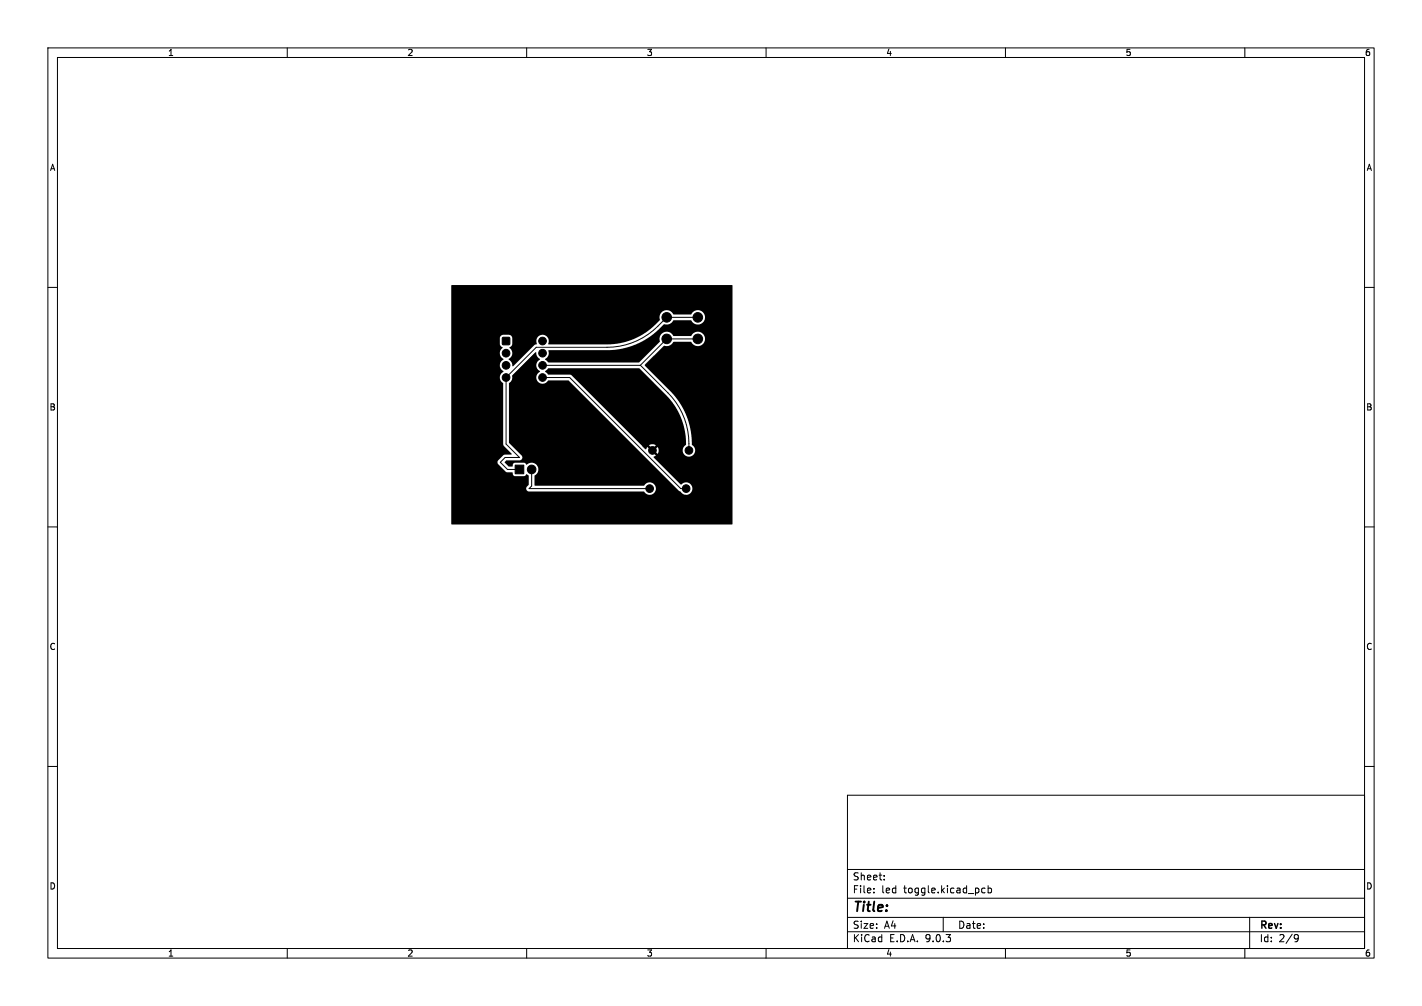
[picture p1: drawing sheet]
<svg xmlns="http://www.w3.org/2000/svg" width="297mm" height="210mm" viewBox="0 0 297 210" stroke-linecap="round" stroke-linejoin="round" font-family="sans-serif">
<defs><g id="words">
<text font-size="2.8" x="178" y="190.9">Title:</text>
<g font-size="2.1">
<text x="178" y="184">Sheet:</text>
<text x="178" y="186.7">File:</text>
<text x="184.1" y="186.7">led</text>
<text x="188.8" y="186.7">toggle.kicad_pcb</text>
<text x="178" y="196.9">KiCad</text>
<text x="178" y="194.1">Size:</text>
<text x="184.7" y="194.1">A4</text>
<text x="185.7" y="196.9">E.D.A.</text>
<text x="193.3" y="196.9">9.0.3</text>
<text x="200" y="194.1">Date:</text>
<text x="263" y="194.3">Rev:</text>
<text x="263" y="196.9">Id:</text>
<text x="267.1" y="196.9">2/9</text>
</g>
<g font-size="1.8">
<text x="35" y="11.9">1</text>
<text x="85" y="11.9">2</text>
<text x="135" y="11.9">3</text>
<text x="185" y="11.9">4</text>
<text x="235" y="11.9">5</text>
<text x="285" y="11.9">6</text>
<text x="10.3" y="35.9">A</text>
<text x="285.4" y="35.9">A</text>
<text x="10.3" y="85.9">B</text>
<text x="285.3" y="85.9">B</text>
<text x="10.3" y="135.9">C</text>
<text x="285.3" y="135.9">C</text>
<text x="10.3" y="185.9">D</text>
<text x="285.3" y="185.9">D</text>
<text x="35" y="199.9">1</text>
<text x="85" y="199.9">2</text>
<text x="135" y="199.9">3</text>
<text x="185" y="199.9">4</text>
<text x="235" y="199.9">5</text>
<text x="285" y="199.9">6</text>
</g>
</g></defs>
<g fill="none" stroke="#000" stroke-width=".21">
<path d="M10 10h277v190h-277zM12 12h273v186h-273zM60 10v2M110 10v2M160 10v2M210 10v2M260 10v2M10 60h2M113.3 76.3h20.5l5.7 5.7a15.4 15.4 0 0 1 4.4 12M113.3 78.8h5.7l23.2 23.2h1.1M145.7 66.3h-6.4a17.2 17.2 0 0 1-8.6 5.7l-1.3 .3-2.6 .2h-14.8l-6.3 6.3v13.9l2.8 2.8h-3l-1 1 1.5 1.5h2.5M145.7 70.8h-6.4l-5.6 5.5"/>
<path d="M285 60h2M111 98v3.5l-.5 .5h25.2M10 110h2M285 110h2M10 160h2M177 166h108v32h-108zM285 160h2M60 198v2M110 198v2M160 198v2M177 194.5h108M177 191.5h108"/>
<path d="M177 187.5h108M177 181.5h108M182.5 186.3v.1M182.5 185.5v.1M184.7 183.6v.1M184.7 182.8v.1M197 191.5v3M205.1 186.3l.2 .1 .4-.1M205.7 185.5l-.4-.1-.2 .1M206.4 185.5l.4-.1 .3 .3-.1 .6h-.6M206.4 184.9v1.5M210 198v2"/>
<path d="M260 198v2M261 191.5v6.5M270.6 195.1l.5 .1a.99 .99 0 0 1-.4 1.4h-.2M271.2 195.7l-.3 .3h-.3"/>
</g>
<g fill="#000" stroke="#000" stroke-width=".21">
<path d="M105 70.5h1.4v1.4h-1.4zM107.6 97.1h1.8v1.8h-1.8z"/>
<circle cx="105.7" cy="73.7" r=".8"/>
<circle cx="105.7" cy="76.3" r=".8"/>
<circle cx="105.7" cy="78.8" r=".8"/>
<circle cx="113.3" cy="78.8" r=".8"/>
<circle cx="113.3" cy="76.3" r=".8"/>
<circle cx="113.3" cy="73.7" r=".8"/>
<circle cx="113.3" cy="71.2" r=".8"/>
<circle cx="139.2" cy="66.2" r="1"/>
<circle cx="139.2" cy="70.7" r="1"/>
<circle cx="145.7" cy="66.2" r="1"/>
<circle cx="145.7" cy="70.7" r="1"/>
<circle cx="111" cy="98" r=".9"/>
<circle cx="136.3" cy="94" r=".8"/>
<circle cx="143.9" cy="94" r=".8"/>
<circle cx="135.7" cy="102" r=".8"/>
<circle cx="143.3" cy="102" r=".8"/>
</g>
<path d="M94.3 59.6h58.7l-.1 49.9-58.6-.1v-12.8h9.6l.1 .3 1.6 1.6 1.5 .2a.53 .53 0 0 0 .5 .7h1.9l.5-.4 .4 .2v2l-.4 .4a.61 .61 0 0 0 0 .7 .61 .61 0 0 0 .6 .3h23.9a1.32 1.32 0 0 0 2.1 .3 1.32 1.32 0 0 0-.2-2 1.32 1.32 0 0 0-1.9 .5h-22.7l-.2-.1 .1-2a1.44 1.44 0 0 0 .4-2.2 1.44 1.44 0 0 0-2.2-.1l-.4-.4h-1.9a.69 .69 0 0 0-.6 .8h-.8l-.8-.9 .4-.4h2.8a.61 .61 0 0 0 .5-.4 .61 .61 0 0 0-.2-.7l-2.6-2.6v-12.4l.2-.2a1.53 1.53 0 0 0 .5-1.4l4.8-4.8h.2a1.78 1.78 0 0 0 .8 1.4 1.42 1.42 0 0 0-.8 1.3 1.42 1.42 0 0 0 .8 1.2 1.35 1.35 0 0 0-.4 2.2 1.35 1.35 0 0 0 2.1-.3h4.3l23 23.1 .3 .1a1.34 1.34 0 0 0 2 .4 1.34 1.34 0 0 0 .1-2 1.34 1.34 0 0 0-2 .2l-5.7-5.7v-.2l.5-.2-.7-.7 .4-.3 .6 .7a1.29 1.29 0 0 0 0-1.5l-.6 .7-.4-.4 .7-.7a1.29 1.29 0 0 0-1.5 .1l.7 .6-.3 .4-.7-.7-.2 .5h-.2l-15.4-15.5-.3-.1h-4.6l-.7-.7 .7-.6h19l5.6 5.5a13.9 13.9 0 0 1 4.1 10.5 1.31 1.31 0 0 0-.2 2 1.31 1.31 0 0 0 2-.2 1.31 1.31 0 0 0-.5-1.9 15.6 15.6 0 0 0-4.5-11.2l-5.3-5.3 3.9-4.1a1.79 1.79 0 0 0 2.1-.8h3.7a1.52 1.52 0 0 0 2.3 .4 1.52 1.52 0 0 0-.1-2.4 1.52 1.52 0 0 0-2.3 .7h-3.7a1.55 1.55 0 0 0-2-.7 1.55 1.55 0 0 0-.8 2l-4.3 4.3h-19l-.7-.7a1.58 1.58 0 0 0 .8-1.9h12.5a16.5 16.5 0 0 0 11.7-5.4h.2a1.67 1.67 0 0 0 1.7-.8h3.7a1.53 1.53 0 0 0 2.3 .4 1.53 1.53 0 0 0-.1-2.4 1.53 1.53 0 0 0-2.3 .7h-3.7a1.55 1.55 0 0 0-2-.7 1.55 1.55 0 0 0-.8 2l-.8 .8a14.4 14.4 0 0 1-10.2 4.2h-12.3a1.36 1.36 0 0 0-.5-1.8 1.36 1.36 0 0 0-1.8 .4 1.39 1.39 0 0 0-.1 1.3l-.5 .2-4.5 4.5a1.82 1.82 0 0 0-.9-1.5 1.44 1.44 0 0 0 .2-2.5l.6-.6-.1-1.6-.5-.4h-1.3l-.4 .1-.3 .6v1.3l.6 .7a1.44 1.44 0 0 0 .2 2.4 1.42 1.42 0 0 0-.8 1.3 1.42 1.42 0 0 0 .8 1.2 1.42 1.42 0 0 0-.1 2.5v12.8l1.8 2-1.8 .2-1.1 1.1-.1 .5h-9.6z" fill="#000"/>
<use href="#words"/>
</svg>
